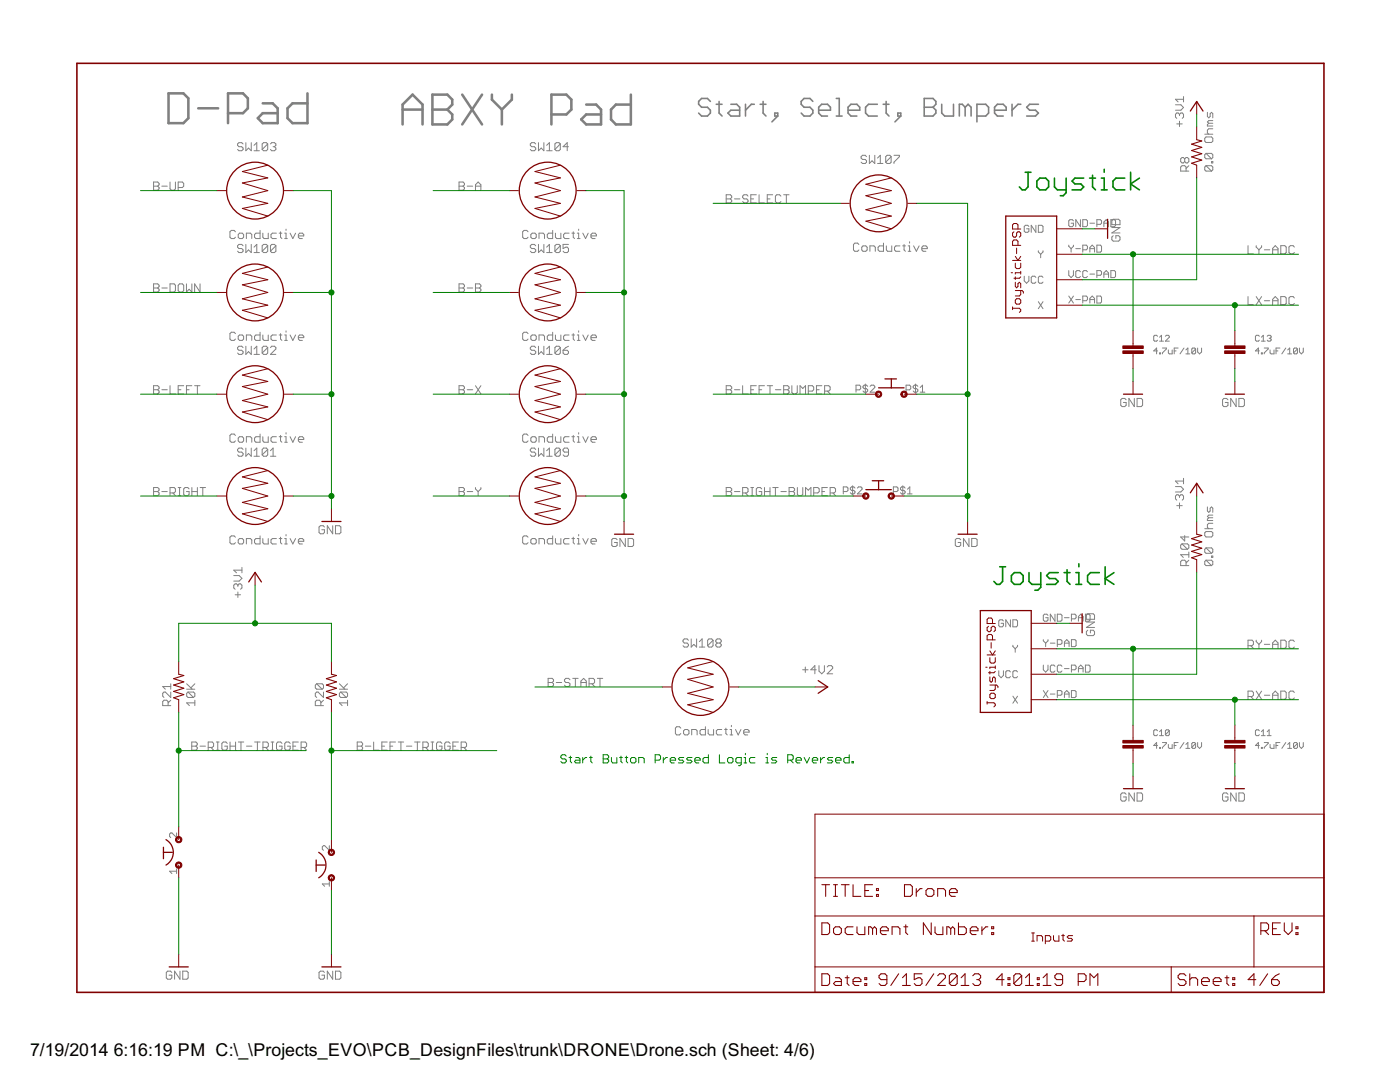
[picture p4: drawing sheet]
<svg xmlns="http://www.w3.org/2000/svg" width="279mm" height="216mm" viewBox="0 0 279 216" stroke-linecap="round" stroke-linejoin="round" font-family="sans-serif">
<defs><g id="words">
<g font-size="4">
<text x="6" y="210.7">7/19/2014</text>
<text x="22.7" y="210.7">6:16:19 PM C:\_\Projects_EVO\PCB_DesignFiles\trunk\DRONE\Drone.sch (Sheet: 4/6)</text>
</g>
</g></defs>
<g fill="none" stroke="#808080" stroke-width=".2">
<path d="M236.2 19.3v1M236.2 19.8h-1.6l.5 .5M30.6 36.3h.9l.2 .3v.3l-.2 .2 .2 .3v.3l-.2 .3h-.9zM30.6 37.1h.9M32.3 37.1h1.1M33.9 36.3v1.4l.3 .3h.6l.2-.3v-1.4M35.6 37.4h.8l.3-.3v-.5l-.3-.3h-.8v1.7M48.5 28.7l-.3-.2h-.5l-.3 .2v.3l.3 .3h.5l.3 .2v.3l-.3 .3h-.5l-.3-.3M49.1 28.5v1.6l.5-.6 .5 .6v-1.6M50.7 30.1h1.1M50.7 29l.5-.5v1.6M53.4 28.7l-.3-.2h-.5l-.3 .2v1.1"/>
<path d="M53.4 28.7v1.1l-.3 .3h-.5l-.3-.3M53.4 28.7l-1.1 1.1M54 28.7l.2-.2h.6l.3 .2v.3l-.3 .3M54.5 29.3h.3M54.8 29.3l.3 .2v.3l-.3 .3h-.6l-.2-.3M91.6 36.3h.8l.3 .3v.3l-.3 .2 .3 .3v.3l-.3 .3h-.8zM91.6 37.1h.8M93.2 37.1h1.1M94.9 38v-1.1l.5-.6 .6 .6v1.1M94.9 37.1h1.1M106.9 28.7l-.3-.2h-.5l-.3 .2v.3l.3 .3h.5l.3 .2v.3l-.3 .3h-.5l-.3-.3M107.5 28.5v1.6l.5-.6 .5 .6v-1.6"/>
<path d="M109.1 30.1h1.1M109.1 29l.5-.5v1.6M111.8 28.7l-.3-.2h-.5l-.3 .2v1.1M111.8 28.7v1.1l-.3 .3h-.5l-.3-.3M111.8 28.7l-1.1 1.1M113.5 29.3h-1.1l.8-.8v1.6M144.9 38.9h.9l.2 .2v.3l-.2 .3 .2 .3v.2l-.2 .3h-.9zM144.9 39.7h.9M146.6 39.7h1.1M149.3 39.1l-.3-.2h-.5l-.3 .2v.3l.3 .3h.5l.3 .3v.2l-.3 .3h-.5l-.3-.3M149.8 39.7h.6M150.9 38.9h-1.1v1.6h1.1"/>
<path d="M151.5 38.9v1.6h1.1M153.1 39.7h.6M154.2 38.9h-1.1v1.6h1.1M155.9 39.1l-.3-.2h-.6l-.3 .2v1.1l.3 .3h.6l.3-.3M156.4 38.9h1.1M156.9 38.9v1.6M172.9 31.3l-.2-.3h-.6l-.2 .3v.2l.2 .3h.6l.2 .3v.3l-.2 .2h-.6l-.2-.2M173.5 31v1.6l.5-.5 .6 .5v-1.6M175.1 32.6h1.1M175.1 31.5l.6-.5v1.6M177.8 31.3l-.2-.3h-.6l-.2 .3v1.1M177.8 31.3v1.1l-.2 .2h-.6l-.2-.2"/>
<path d="M177.8 31.3l-1 1.1M178.4 31h1.1v.3l-1.1 1.1v.2M234.6 20.9h1.1l.5 .5-.5 .6h-1.1M234.8 24.7h1.1M235.4 22.8v.3M235.4 24.2v1.1M235.4 22.8l-.3-.3h-.3l-.2 .3v.5l.2 .3M235.4 22.8l.3-.3h.2l.3 .3v.5l-.3 .3M236.4 31.7l-.2-.3h-.3l-.3 .3v.5l.3 .3h.3l.2-.3M236.4 31.7l.3-.3h.3l.3 .3v.5l-.3 .3h-.3l-.3-.3M236.4 31.7v.5M236.7 34.1v-.8l-.3-.2h-.5l-.3 .2v.8h1.7"/>
<path d="M237.3 33.1l-.6 .5M240.4 26.8h1.6M240.7 27.3h1.1l.2 .3v.6l-.2 .2h-1.1l-.3-.2v-.6zM240.7 30.6l-.3 .3v.5l.3 .3h1.1M240.7 33.1l-.3 .2v.6l.3 .2h1.1M240.7 30.6h1.1l.2 .3v.5l-.2 .3M240.7 33.1h1.1l.2 .2v.6l-.2 .2M240.7 33.1l1.1 1M240.7 30.6l1.1 1.1M241 22.4v.8l.2 .3 .3-.3v-.5l.3-.3 .2 .3v.8M241.2 24.6l-.2 .3v.2h1M241.2 24.6h.8"/>
<path d="M241.8 32.2h.2v.3h-.2zM242 25.7h-.8l-.2 .3v.5l.2 .3M242 24.1h-.8l-.2 .2 .2 .3M30.6 56.6h.9l.2 .3v.3l-.2 .3 .2 .2v.3l-.2 .3h-.9zM30.6 57.5h.9M32.3 57.5h1.1M33.9 56.6h.9l.2 .3v1.1l-.2 .3h-.9zM35.8 56.6h.6l.3 .3v1.1l-.3 .3h-.6l-.2-.3v-1.1zM37.2 56.6v1.7l.5-.6 .6 .6v-1.7M39.9 56.6v1.7l-1.1-1.7v1.7M47 46.2l-.3-.2h-.5l-.3 .2v1.1l.3 .3h.5l.3-.3M47.8 46.5h.5l.3 .3v.5l-.3 .3h-.5l-.3-.3v-.5z"/>
<path d="M48.5 49l-.3-.2h-.5l-.3 .2v.3l.3 .3h.5l.3 .3v.2l-.3 .3h-.5l-.3-.3M49.1 48.8v1.6l.5-.5 .5 .5v-1.6M49.2 47.6v-1.1h.8l.2 .3v.8M50.7 49.3l.5-.5v1.6M50.7 50.4h1.1M51.9 46v1.6h-.8l-.3-.3v-.5l.3-.3h.8M52.5 46.5v.8l.2 .3h.8v-1.1M53.4 49l-.3-.2h-.5l-.3 .2v1.1M53.4 49v1.1l-.3 .3h-.5l-.3-.3M53.4 49l-1.1 1.1M55.1 49v1.1l-.3 .3h-.6l-.2-.3M55.1 49l-.3-.2h-.6l-.2 .2v1.1"/>
<path d="M55.1 49l-1.1 1.1M55.2 46.5h-.8l-.3 .3v.5l.3 .3h.8M55.7 46.5h.6M56 46.2v1.1l.3 .3M56.8 47.6h.5M56.8 46.5h.3v1.1M57.1 45.7v.3M57.9 46.5l.5 1.1 .6-1.1M59.5 47.1h1.1v-.3l-.3-.3h-.5l-.3 .3v.5l.3 .3h.5M91.6 56.6h.8l.3 .3v.3l-.3 .3 .3 .2v.3l-.3 .3h-.8zM91.6 57.5h.8M93.2 57.5h1.1"/>
<path d="M94.9 56.6h.8l.3 .3v.3l-.3 .3 .3 .2v.3l-.3 .3h-.8zM94.9 57.5h.8M105.4 46.2l-.3-.2h-.5l-.3 .2v1.1l.3 .3h.5l.3-.3M105.9 46.8l.3-.3h.6l.2 .3v.5l-.2 .3h-.6l-.3-.3zM106.9 49l-.3-.2h-.5l-.3 .2v.3l.3 .3h.5l.3 .3v.2l-.3 .3h-.5l-.3-.3M107.5 48.8v1.6l.5-.5 .5 .5v-1.6M107.6 47.6v-1.1h.8l.3 .3v.8M109.1 50.4h1.1M109.1 49.3l.5-.5v1.6M110.3 46v1.6h-.8l-.3-.3v-.5l.3-.3h.8M110.8 46.5v.8l.3 .3h.8v-1.1M111.8 49l-.3-.2h-.5l-.3 .2v1.1"/>
<path d="M111.8 49v1.1l-.3 .3h-.5l-.3-.3M111.8 49l-1.1 1.1M113.5 48.8h-1.1v.8l.5-.3h.3l.3 .3v.5l-.3 .3h-.6l-.2-.3M113.6 46.5h-.8l-.3 .3v.5l.3 .3h.8M114.1 46.5h.6M114.4 46.2v1.1l.3 .3M115.2 47.6h.6M115.2 46.5h.3v1.1M115.5 45.7v.3M116.3 46.5l.6 1.1 .5-1.1M117.9 47.1h1.1v-.3l-.2-.3h-.6l-.3 .3v.5l.3 .3h.6M171.4 48.8l-.2-.3h-.6l-.3 .3v1.1l.3 .2h.6l.2-.2"/>
<path d="M172.2 49.1h.6l.3 .2v.6l-.3 .2h-.6l-.2-.2v-.6zM173.6 50.1v-1h.8l.3 .2v.8M176.3 48.5v1.6h-.8l-.3-.2v-.6l.3-.2h.8M176.9 49.1v.8l.2 .2h.9v-1M179.6 49.1h-.8l-.3 .2v.6l.3 .2h.8M180.1 49.1h.6M180.4 48.8v1.1l.3 .2M181.3 50.1h.5M181.3 49.1h.2v1M181.5 48.2v.3M182.3 49.1l.6 1 .5-1M184 49.6h1.1v-.3l-.3-.2h-.6l-.2 .2v.6l.2 .2h.6"/>
<path d="M204.4 55.1v.9l.5 .5 .4-.5v-.9M205.3 45.2l-.2-.2h-.5l-.2 .2v.9l.2 .3h.5l.2-.3v-.4h-.4M206.7 55.4l-.2-.3h-.5l-.2 .3v.9l.2 .2h.5l.2-.2M206.7 45v1.4l-.9-1.4v1.4M207.2 45h.7l.3 .2v.9l-.3 .3h-.7zM207.2 50v.3l.5 .4M207.7 50.7v.7M208.2 55.4l-.3-.3h-.4l-.3 .3v.9l.3 .2h.4l.3-.2M208.2 50v.3l-.5 .4M213.3 59.1l.9 1.4M213.3 48.9v.2l.5 .5M213.3 54v.9l.5 .5 .4-.5v-.9"/>
<path d="M213.8 49.6v.7M214.2 59.1l-.9 1.4M214.2 44.1l-.2-.3h-.5l-.2 .3v.9l.2 .2h.5l.2-.2v-.5h-.4M214.2 48.9v.2l-.4 .5M214.7 49.6h.9M214.7 59.8h.9M215.6 54.2l-.2-.2h-.5l-.2 .2v1l.2 .2h.5l.2-.2M215.6 43.8v1.4l-.9-1.4v1.4M216.1 43.8h.7l.2 .3v.9l-.2 .2h-.7zM216.1 49.8h.7l.2-.2v-.5l-.2-.2h-.7v1.4M217 54.2l-.2-.2h-.5l-.2 .2v1l.2 .2h.5l.2-.2M217.5 49.6h.9"/>
<path d="M217.5 50.3v-.9l.5-.5 .4 .5v.9M217.5 59.8h.9M217.5 54.7h.9M217.5 44.5h.9M218.9 59.1h.7l.2 .2v.9l-.2 .3h-.7zM218.9 44.8h.7l.2-.3v-.4l-.2-.3h-.7v1.4M218.9 48.9h.7l.2 .2v1l-.2 .2h-.7zM218.9 54.9h.7l.2-.2v-.5l-.2-.2h-.7v1.4M220.3 54.7h.9M220.3 45.2v-.9l.5-.5 .4 .5v.9M220.3 55.4v-.9l.5-.5 .4 .5v.9M220.3 44.5h.9"/>
<path d="M221.7 54h.7l.2 .2v1l-.2 .2h-.7zM221.7 43.8h.7l.2 .3v.9l-.2 .2h-.7zM221.9 45.4h1.6l-1.6 1.1h1.6M222.2 47l-.3 .3v.5l.3 .3h1l.3-.3v-.5l-.3-.3h-.5v.6M222.2 43.8h1l.3 .2v.8h-1.6v-.8zM249.1 49v1.7h1M249.1 59.2v1.6h1M250.7 49v.3l.5 .5M250.7 59.2l1.1 1.6M251.2 49.8v.9M251.8 49v.3l-.6 .5M251.8 59.2l-1.1 1.6"/>
<path d="M252.3 49.8h1.1M254 49.8h1.1M254 50.7v-1.1l.5-.6 .6 .6v1.1M255.6 49h.8l.3 .3v1.1l-.3 .3h-.8zM255.6 59.2h.8l.3 .3v1l-.3 .3h-.8zM258.3 49.3l-.2-.3h-.6l-.3 .3v1.1l.3 .3h.6l.2-.3M258.3 59.5l-.2-.3h-.6l-.3 .3v1l.3 .3h.6l.2-.3M30.6 77.8h.9M30.6 77h.9l.2 .2v.3l-.2 .3 .2 .2v.3l-.2 .3h-.9zM32.3 77.8h1.1M33.9 77v1.6h1.1M35.6 77.8h.5"/>
<path d="M36.7 77h-1.1v1.6h1.1M37.2 77.8h.5M38.3 77h-1.1v1.6M38.8 77h1.1M39.4 77v1.6M47 66.6l-.3-.3h-.5l-.3 .3v1l.3 .3h.5l.3-.3M47.5 67.1l.3-.3h.5l.3 .3v.5l-.3 .3h-.5l-.3-.3zM48.5 69.4l-.3-.3h-.5l-.3 .3v.2l.3 .3h.5l.3 .3v.2l-.3 .3h-.5l-.3-.3M49.1 69.1v1.6l.5-.5 .5 .5v-1.6M49.2 67.9v-1.1h.8l.2 .3v.8M50.7 69.6l.5-.5v1.6M50.7 70.7h1.1"/>
<path d="M51.9 66.3v1.6h-.8l-.3-.3v-.5l.3-.3h.8M52.5 66.8v.8l.2 .3h.8v-1.1M53.4 69.4l-.3-.3h-.5l-.3 .3v1M53.4 69.4v1l-.3 .3h-.5l-.3-.3M53.4 69.4l-1.1 1M54 69.4l.2-.3h.6l.3 .3v.2l-1.1 1.1h1.1M55.2 66.8h-.8l-.3 .3v.5l.3 .3h.8M55.7 66.8h.6M56 66.6v1l.3 .3M56.8 66.8h.3v1.1M56.8 67.9h.5M57.1 66v.3"/>
<path d="M57.9 66.8l.5 1.1 .6-1.1M59.5 67.4h1.1v-.3l-.3-.3h-.5l-.3 .3v.5l.3 .3h.5M91.6 77.8h.8M91.6 77h.8l.3 .2v.3l-.3 .3 .3 .2v.3l-.3 .3h-.8zM93.2 77.8h1.1M94.9 77l1.1 1.6M96 77l-1.1 1.6M105.4 66.6l-.3-.3h-.5l-.3 .3v1l.3 .3h.5l.3-.3M105.9 67.1l.3-.3h.6l.2 .3v.5l-.2 .3h-.6l-.3-.3zM106.9 69.4l-.3-.3h-.5l-.3 .3v.2l.3 .3h.5l.3 .3v.2l-.3 .3h-.5l-.3-.3M107.5 69.1v1.6l.5-.5 .5 .5v-1.6M107.6 67.9v-1.1h.8l.3 .3v.8"/>
<path d="M109.1 70.7h1.1M109.1 69.6l.5-.5v1.6M110.3 66.3v1.6h-.8l-.3-.3v-.5l.3-.3h.8M110.8 66.8v.8l.3 .3h.8v-1.1M111.8 69.4l-.3-.3h-.5l-.3 .3v1M111.8 69.4v1l-.3 .3h-.5l-.3-.3M111.8 69.4l-1.1 1M112.4 69.9h.8l.3 .3v.2l-.3 .3h-.6l-.2-.3zM113.5 69.1l-1.1 .8M113.6 66.8h-.8l-.3 .3v.5l.3 .3h.8M114.1 66.8h.6M114.4 66.6v1l.3 .3"/>
<path d="M115.2 67.9h.6M115.2 66.8h.3v1.1M115.5 66v.3M116.3 66.8l.6 1.1 .5-1.1M117.9 67.4h1.1v-.3l-.2-.3h-.6l-.3 .3v.5l.3 .3h.6M144.9 77h.9l.2 .2v.3l-.2 .3 .2 .2v.3l-.2 .3h-.9zM144.9 77.8h.9M146.6 77.8h1.1M148.2 77v1.6h1.1M149.8 77.8h.6M150.9 77h-1.1v1.6h1.1M151.5 77.8h.5"/>
<path d="M152.6 77h-1.1v1.6M153.1 77h1.1M153.7 77v1.6M154.7 77.8h1.2M156.4 77.8h.8M156.4 77h.8l.3 .2v.3l-.3 .3 .3 .2v.3l-.3 .3h-.8zM158 77v1.3l.3 .3h.6l.2-.3v-1.3M159.7 78.6v-1.6l.5 .5 .6-.5v1.6M161.3 78h.8l.3-.2v-.6l-.3-.2h-.8v1.6M162.9 77.8h.6M164 77h-1.1v1.6h1.1M164.6 78h.8l.3-.2v-.6l-.3-.2h-.8v1.6"/>
<path d="M165.1 78l.6 .6M170.8 77.8h.7l.3-.2v-.5l-.3-.2h-.7v1.4M172.7 76.6v1.9M173.2 77.1l-.3-.2h-.4l-.3 .2v.2l.3 .3h.4l.3 .2v.2l-.3 .3h-.4l-.3-.3M173.7 77.1l.2-.2h.4l.3 .2v.2l-.9 1h.9M180.8 77.8h.7l.3-.2v-.5l-.3-.2h-.7v1.4M182.7 76.6v1.9M183.2 77.1l-.3-.2h-.4l-.3 .2v.2l.3 .3h.4l.3 .2v.2l-.3 .3h-.4l-.3-.3M183.6 78.3h1M183.6 77.3l.5-.4v1.4M207.2 60.2l1 1.4M208.2 60.2l-1 1.4"/>
<path d="M216.1 60h.7l.2-.2v-.5l-.2-.2h-.7v1.4M217.5 60.5v-1l.5-.4 .4 .4v1M224.7 79.8l-.2-.3h-.6l-.2 .3v1.1l.2 .2h.6l.2-.2v-.6h-.5M226.4 79.5v1.6l-1.1-1.6v1.6M226.9 79.5h.9l.2 .3v1.1l-.2 .2h-.9zM231 70h-.7l.5-.6v1.2M231 67.1l-.2-.2h-.4l-.1 .2v.8l.1 .2h.4l.2-.2M231.4 70.4h.2v.2h-.2zM231.4 67.3l.4-.4v1.2M231.4 68.1h.8M232 69.4h.8v.2l-.8 .8v.2M232.6 67.1l.2-.2h.4l.2 .2v.2l-.8 .8h.8"/>
<path d="M233.2 69.8v.6l.2 .2h.5v-.8M234.3 70h.4M235.1 69.4h-.8v1.2M236.3 69.4l-.8 1.2M236.7 69.8l.4-.4v1.2M236.7 70.6h.7M238.6 69.6l-.2-.2h-.4l-.2 .2v.8M238.6 69.6v.8l-.2 .2h-.4l-.2-.2M238.6 69.6l-.8 .8M239 69.4v.8l.4 .4 .4-.4v-.8M245.1 79.8l-.3-.3h-.6l-.2 .3v1.1l.2 .2h.6l.3-.2v-.6h-.6M246.7 79.5v1.6l-1.1-1.6v1.6"/>
<path d="M247.2 79.5h.9l.2 .3v1.1l-.2 .2h-.9zM251.3 70h-.8l.6-.6v1.2M251.3 67.1l-.2-.2h-.3l-.3 .2v.8l.3 .2h.3l.2-.2M251.7 70.4h.2v.2h-.2zM251.7 67.3l.4-.4v1.2M251.7 68.1h.8M252.3 69.4h.8v.2l-.8 .8v.2M252.3 60h1.1M252.9 67.1l.2-.2h.4l.2 .2-.2 .4M253.3 67.5h.2M253.5 69.8v.6l.2 .2h.6v-.8M253.5 67.5l.2 .2-.2 .4h-.4l-.2-.2"/>
<path d="M254 60h1.1M254 60.8v-1.1l.5-.5 .6 .5v1.1M254.7 70h.3M255.4 69.4h-.7v1.2M256.6 69.4l-.8 1.2M257 69.8l.4-.4v1.2M257 70.6h.8M258.9 69.6l-.2-.2h-.3l-.3 .2v.8M258.9 69.6v.8l-.2 .2h-.3l-.3-.2M258.9 69.6l-.8 .8M259.3 69.4v.8l.4 .4 .4-.4v-.8M30.6 98.1h.9"/>
<path d="M30.6 97.3h.9l.2 .3v.2l-.2 .3 .2 .3v.2l-.2 .3h-.9zM32.3 98.1h1.1M33.9 98.4h.9l.2-.3v-.5l-.2-.3h-.9v1.6M34.5 98.4l.5 .5M35.6 97.3h.5M35.6 98.9h.5M35.8 97.3v1.6M37.7 97.6l-.2-.3h-.6l-.2 .3v1l.2 .3h.6l.2-.3v-.5h-.5M38.3 98.1h1.1M38.3 97.3v1.6M39.4 97.3v1.6M39.9 97.3h1.1"/>
<path d="M40.5 97.3v1.6M47 86.9l-.3-.3h-.5l-.3 .3v1.1l.3 .2h.5l.3-.2M47.8 87.1h.5l.3 .3v.6l-.3 .2h-.5l-.3-.2v-.6zM48.5 89.7l-.3-.3h-.5l-.3 .3v.2l.3 .3h.5l.3 .3v.3l-.3 .2h-.5l-.3-.2M49.1 89.4v1.6l.5-.5 .5 .5v-1.6M49.2 88.2v-1.1h.8l.2 .3v.8M50.7 89.9l.5-.5v1.6M50.7 91h1.1M51.9 86.6v1.6h-.8l-.3-.2v-.6l.3-.3h.8M52.5 87.1v.9l.2 .2h.8v-1.1M53.4 89.7l-.3-.3h-.5l-.3 .3v1.1M53.4 89.7v1.1l-.3 .2h-.5l-.3-.2"/>
<path d="M53.4 89.7l-1.1 1.1M54 91h1.1M54 89.9l.5-.5v1.6M55.2 87.1h-.8l-.3 .3v.6l.3 .2h.8M55.7 87.1h.6M56 86.9v1.1l.3 .2M56.8 87.1h.3v1.1M56.8 88.2h.5M57.1 86.3v.3M57.9 87.1l.5 1.1 .6-1.1M59.5 87.7h1.1v-.3l-.3-.3h-.5l-.3 .3v.6l.3 .2h.5M91.6 98.1h.8"/>
<path d="M91.6 97.3h.8l.3 .3v.2l-.3 .3 .3 .3v.2l-.3 .3h-.8zM93.2 98.1h1.1M94.9 97.3v.3l.5 .5M95.4 98.1v.8M96 97.3v.3l-.6 .5M105.4 86.9l-.3-.3h-.5l-.3 .3v1.1l.3 .2h.5l.3-.2M105.9 87.4l.3-.3h.6l.2 .3v.6l-.2 .2h-.6l-.3-.2zM106.9 89.7l-.3-.3h-.5l-.3 .3v.2l.3 .3h.5l.3 .3v.3l-.3 .2h-.5l-.3-.2M107.5 89.4v1.6l.5-.5 .5 .5v-1.6M107.6 88.2v-1.1h.8l.3 .3v.8M109.1 91h1.1M109.1 89.9l.5-.5v1.6"/>
<path d="M110.3 86.6v1.6h-.8l-.3-.2v-.6l.3-.3h.8M110.8 87.1v.9l.3 .2h.8v-1.1M111.8 89.7l-.3-.3h-.5l-.3 .3v1.1M111.8 89.7v1.1l-.3 .2h-.5l-.3-.2M111.8 89.7l-1.1 1.1M113.5 90.2h-.9l-.2-.3v-.2l.2-.3h.6l.3 .3v1.1l-.3 .2h-.6l-.2-.2M113.6 87.1h-.8l-.3 .3v.6l.3 .2h.8M114.1 87.1h.6M114.4 86.9v1.1l.3 .2M115.2 88.2h.6M115.2 87.1h.3v1.1M115.5 86.3v.3"/>
<path d="M116.3 87.1l.6 1.1 .5-1.1M117.9 87.7h1.1v-.3l-.2-.3h-.6l-.3 .3v.6l.3 .2h.6M144.9 98.1h.9M144.9 97.3h.9l.2 .3v.2l-.2 .3 .2 .3v.2l-.2 .3h-.9zM146.6 98.1h1.1M148.2 98.4h.8l.3-.3v-.5l-.3-.3h-.8v1.6M148.8 98.4l.5 .5M149.8 97.3h.6M149.8 98.9h.6M150.1 97.3v1.6M152 97.6l-.3-.3h-.5l-.3 .3v1l.3 .3h.5l.3-.3v-.5h-.5M152.6 98.1h1.1"/>
<path d="M152.6 97.3v1.6M153.7 97.3v1.6M154.2 97.3h1.1M154.7 97.3v1.6M155.9 98.1h1M157.5 98.1h.8M157.5 97.3h.8l.3 .3v.2l-.3 .3 .3 .3v.2l-.3 .3h-.8zM159.1 97.3v1.3l.3 .3h.5l.3-.3v-1.3M160.8 98.9v-1.6l.5 .5 .5-.5v1.6M162.4 98.4h.8l.3-.3v-.5l-.3-.3h-.8v1.6M164 98.1h.6M165.1 97.3h-1.1v1.6h1.1"/>
<path d="M165.7 98.4h.8l.3-.3v-.5l-.3-.3h-.8v1.6M166.2 98.4l.6 .5M168.3 98.1h.7l.2-.2v-.5l-.2-.2h-.7v1.4M170.2 96.9v1.9M170.6 97.4l-.2-.2h-.5l-.2 .2v.2l.2 .3h.5l.2 .2v.2l-.2 .3h-.5l-.2-.3M171.1 97.4l.2-.2h.5l.2 .2v.2l-.9 1h.9M178.3 98.1h.7l.2-.2v-.5l-.2-.2h-.7v1.4M180.2 96.9v1.9M180.6 97.4l-.2-.2h-.5l-.2 .2v.2l.2 .3h.5l.2 .2v.2l-.2 .3h-.5l-.2-.3M181.1 98.6h.9M181.1 97.6l.5-.4v1.4M234.6 97.1h1.1l.5 .5-.5 .6h-1.1"/>
<path d="M235.4 99v.3M235.4 99l-.3-.3h-.3l-.2 .3v.5l.2 .3M235.4 99l.3-.3h.2l.3 .3v.5l-.3 .3M236.2 95.4v1.1M236.2 96h-1.6l.5 .5M46.7 114.9h1l.6 .5-.6 .6h-1M46.9 118.7h1.1M47 107.2l-.3-.3h-.5l-.3 .3v1.1l.3 .2h.5l.3-.2M47.5 116.8v.2M47.5 118.1v1.1M47.5 116.8l-.3-.3h-.3l-.2 .3v.5l.2 .3M47.5 116.8l.2-.3h.3l.3 .3v.5l-.3 .3"/>
<path d="M47.8 107.5h.5l.3 .2v.6l-.3 .2h-.5l-.3-.2v-.6zM48.3 113.2v1.1M48.3 113.8h-1.6l.5 .5M49.2 108.5v-1h.8l.2 .2v.8M51.9 106.9v1.6h-.8l-.3-.2v-.6l.3-.2h.8M52.5 107.5v.8l.2 .2h.8v-1M55.2 107.5h-.8l-.3 .2v.6l.3 .2h.8M55.7 107.5h.6M56 107.2v1.1l.3 .2M56.8 107.5h.3v1M56.8 108.5h.5M57.1 106.7v.2"/>
<path d="M57.9 107.5l.5 1 .6-1M59.5 108h1.1v-.3l-.3-.2h-.5l-.3 .2v.6l.3 .2h.5M64.7 105.2l-.2-.3h-.6l-.2 .3v1.1l.2 .2h.6l.2-.2v-.6h-.5M66.4 104.9v1.6l-1.1-1.6v1.6M67 104.9h.8l.2 .3v1.1l-.2 .2h-.8zM105.4 107.2l-.3-.3h-.5l-.3 .3v1.1l.3 .2h.5l.3-.2M105.9 107.7l.3-.2h.6l.2 .2v.6l-.2 .2h-.6l-.3-.2zM107.6 108.5v-1h.8l.3 .2v.8M110.3 106.9v1.6h-.8l-.3-.2v-.6l.3-.2h.8M110.8 107.5v.8l.3 .2h.8v-1M113.6 107.5h-.8l-.3 .2v.6l.3 .2h.8M114.1 107.5h.6"/>
<path d="M114.4 107.2v1.1l.3 .2M115.2 108.5h.6M115.2 107.5h.3v1M115.5 106.7v.2M116.3 107.5l.6 1 .5-1M117.9 108h1.1v-.3l-.2-.2h-.6l-.3 .2v.6l.3 .2h.6M123.2 107.7l-.3-.3h-.6l-.2 .3v1.1l.2 .3h.6l.3-.3v-.6h-.6M124.8 107.4v1.7l-1.1-1.7v1.7M125.3 107.4h.9l.2 .3v1.1l-.2 .3h-.9zM191.7 107.7l-.2-.3h-.6l-.3 .3v1.1l.3 .3h.6l.2-.3v-.6h-.5M193.4 107.4v1.7l-1.1-1.7v1.7M193.9 107.4h.8l.3 .3v1.1l-.3 .3h-.8z"/>
<path d="M234.8 100.9h1.1M235.4 100.4v1.1M235.9 108.5l-.3 .3v.5l.3 .3h1.1M235.9 108.5h1.1l.3 .3v.5l-.3 .3M235.9 108.5l1.1 1.1M236.4 106.9v1l-.8-.8h1.7M236.7 112.9v-.8l-.3-.3h-.5l-.3 .3v.8h1.7M237.3 111.8l-.6 .5M237.3 110.7h-1.7l.6 .5M237.3 110.2v1M240.4 105.5h1.6M240.7 111.8l-.3 .3v.5l.3 .3h1.1"/>
<path d="M240.7 106.1h1.1l.2 .2v.6l-.2 .2h-1.1l-.3-.2v-.6zM240.7 109.3l-.3 .3v.6l.3 .2h1.1M240.7 111.8h1.1l.2 .3v.5l-.2 .3M240.7 109.3h1.1l.2 .3v.6l-.2 .2M240.7 111.8l1.1 1.1M240.7 109.3l1.1 1.1M241 101.2v.8l.2 .2 .3-.2v-.6l.3-.2 .2 .2v.8M241.2 103.3l-.2 .3v.3h1M241.2 103.3h.8M241.8 111h.2v.2h-.2zM242 104.4h-.8l-.2 .3v.5l.2 .3M242 102.8h-.8l-.2 .3 .2 .2"/>
<path d="M34.1 138.1v1.1l-1.1-1.1h-.3l-.2 .2v.6l.2 .3M34.1 139.7l-.6 .6M34.1 136.4v1.1M34.1 137h-1.6l.5 .5M37.3 137.5h1.6M37.3 136.4l1.1 1.1M37.5 138.1l-.2 .2v.6l.2 .3h1.1M37.5 138.1h1.1l.3 .2v.6l-.3 .3M37.5 138.1l1.1 1.1M38.9 139.7v1.1M38.9 136.4l-.8 .9M63.2 136.4l-.3 .3v.6l.3 .2h1.1"/>
<path d="M63.2 136.4h1.1l.3 .3v.6l-.3 .2M63.2 136.4l1.1 1.1M64.6 138.1v1.1l-1.1-1.1h-.3l-.3 .2v.6l.3 .3M64.6 139.7l-.6 .6M67.7 137.5h1.7M67.7 136.4l1.1 1.1M68 138.1h1.1l.3 .2v.6l-.3 .3M68 138.1l-.3 .2v.6l.3 .3h1.1M68 138.1l1.1 1.1M69.4 139.7v1.1M69.4 136.4l-.8 .9M109.4 135.4h.8l.3 .2v.3l-.3 .3 .3 .2v.3l-.3 .3h-.8z"/>
<path d="M109.4 136.2h.8M111 136.2h1.1M113.7 135.6l-.2-.2h-.6l-.3 .2v.3l.3 .3h.6l.2 .2v.3l-.2 .3h-.6l-.3-.3M114.3 135.4h1.1M114.8 135.4v1.6M115.9 136.2h1.1M115.9 137v-1.1l.6-.5 .5 .5v1.1M117.6 136.4h.8l.3-.2v-.6l-.3-.2h-.8v1.6M118.1 136.4l.6 .6M119.2 135.4h1.1M119.7 135.4v1.6M137.4 127.8l-.3-.3h-.5l-.3 .3v.2l.3 .3h.5l.3 .3v.2l-.3 .3h-.5l-.3-.3"/>
<path d="M137.9 127.5v1.6l.6-.5 .5 .5v-1.6M139.6 128l.5-.5v1.6M139.6 129.1h1.1M142.3 127.8l-.3-.3h-.5l-.3 .3v1M142.3 127.8v1l-.3 .3h-.5l-.3-.3M142.3 127.8l-1.1 1M143.1 128.3h.6M143.1 128.3l-.2-.3v-.2l.2-.3h.6l.2 .3v.2l-.2 .3M143.1 128.3l-.2 .3v.2l.2 .3h.6l.2-.3v-.2l-.2-.3M160.2 133.6h1.1M160.7 133.1v1.1M162.9 133.6h-1.1l.8-.8v1.7"/>
<path d="M163.4 132.8v1.1l.6 .6 .5-.6v-1.1M165.1 133.1l.3-.3h.5l.3 .3v.3l-1.1 1.1h1.1M199.3 133.8v1l.5 .4 .5-.4v-1M200.3 123.9l-.3-.2h-.4l-.3 .2v.9l.3 .3h.4l.3-.3v-.4h-.5M201.7 134.1l-.3-.3h-.4l-.3 .3v.9l.3 .2h.4l.3-.2M201.7 123.7v1.4l-1-1.4v1.4M202.1 138.9l1 1.4M202.1 123.7h.7l.3 .2v.9l-.3 .3h-.7zM202.1 128.8v.2l.5 .5M202.6 129.5v.7M203.1 138.9l-1 1.4M203.1 134.1l-.3-.3h-.4l-.3 .3v.9l.3 .2h.4l.3-.2"/>
<path d="M203.1 128.8v.2l-.5 .5M208.2 137.8l.9 1.4M208.2 127.6v.3l.5 .4M208.2 132.7v.9l.5 .5 .4-.5v-.9M208.7 128.3v.7M209.1 137.8l-.9 1.4M209.1 122.8l-.2-.2h-.5l-.2 .2v.9l.2 .3h.5l.2-.3v-.4h-.4M209.1 127.6v.3l-.4 .4M209.6 138.5h.9M209.6 128.3h.9M210.5 132.9l-.2-.2h-.5l-.2 .2v1l.2 .2h.5l.2-.2M210.5 122.6v1.4l-.9-1.4v1.4"/>
<path d="M211 122.6h.7l.2 .2v.9l-.2 .3h-.7zM211 128.6h.7l.2-.3v-.4l-.2-.3h-.7v1.4M211 138.7h.7l.2-.2v-.5l-.2-.2h-.7v1.4M211.9 132.9l-.2-.2h-.5l-.2 .2v1l.2 .2h.5l.2-.2M212.4 138.5h1M212.4 129v-.9l.5-.5 .5 .5v.9M212.4 139.2v-.9l.5-.5 .5 .5v.9M212.4 128.3h1M212.4 133.4h1M212.4 123.3h1M213.8 133.6h.7l.3-.2v-.5l-.3-.2h-.7v1.4M213.8 137.8h.7l.3 .2v1l-.3 .2h-.7z"/>
<path d="M213.8 123.5h.7l.3-.2v-.5l-.3-.2h-.7v1.4M213.8 127.6h.7l.3 .3v.9l-.3 .2h-.7zM215.2 133.4h1M215.2 124v-1l.5-.4 .5 .4v1M215.2 134.1v-.9l.5-.5 .5 .5v.9M215.2 123.3h1M216.6 122.6h.7l.3 .2v.9l-.3 .3h-.7zM216.6 132.7h.7l.3 .2v1l-.3 .2h-.7zM216.8 124.1h1.6l-1.6 1.1h1.6M217.1 125.8l-.3 .2v.6l.3 .2h1.1l.2-.2v-.6l-.2-.2h-.6v.5M217.1 122.5h1.1l.2 .2v.9h-1.6v-.9zM249.1 128.8h.8l.2-.2v-.6l-.2-.3h-.8v1.7"/>
<path d="M249.1 139h.8l.2-.3v-.5l-.2-.3h-.8v1.6M249.6 128.8l.5 .6M249.6 139l.5 .5M250.7 127.7v.3l.5 .6M250.7 137.9l1.1 1.6M251.2 128.6v.8M251.8 127.7v.3l-.6 .6M251.8 137.9l-1.1 1.6M252.3 138.7h1.1M252.3 128.6h1.1M254 138.7h1.1M254 128.6h1.1"/>
<path d="M254 129.4v-1.1l.5-.6 .6 .6v1.1M254 139.5v-1l.5-.6 .6 .6v1M255.6 127.7h.8l.3 .3v1.1l-.3 .3h-.8zM255.6 137.9h.8l.3 .3v1.1l-.3 .2h-.8zM258.3 128l-.2-.3h-.6l-.3 .3v1.1l.3 .3h.6l.2-.3M258.3 138.2l-.2-.3h-.6l-.3 .3v1.1l.3 .2h.6l.2-.2M33.5 140.8v-.8l-.2-.3h-.6l-.2 .3v.8h1.6M38.3 148.1h.8l.3 .2v.3l-.3 .3 .3 .2v.3l-.3 .3h-.8zM38.3 148.9h.8M38.9 140.3h-1.6l.5 .5M39.9 148.9h1.1M41.6 149.1h.8l.2-.2v-.6l-.2-.2h-.8v1.6"/>
<path d="M42.1 149.1l.5 .6M43.2 148.1h.5M43.2 149.7h.5M43.5 148.1v1.6M45.4 148.3l-.3-.2h-.5l-.3 .2v1.1l.3 .3h.5l.3-.3v-.5h-.6M45.9 148.1v1.6M45.9 148.9h1.1M47 148.1v1.6M47.6 148.1h1M48.1 148.1v1.6M49.2 148.9h1.1M50.8 148.1h1.1"/>
<path d="M51.4 148.1v1.6M52.5 149.1h.8l.3-.2v-.6l-.3-.2h-.8v1.6M53 149.1l.6 .6M54.1 148.1h.6M54.1 149.7h.6M54.4 148.1v1.6M56.3 148.3l-.3-.2h-.5l-.3 .2v1.1l.3 .3h.5l.3-.3v-.5h-.6M57.9 148.3l-.3-.2h-.5l-.3 .2v1.1l.3 .3h.5l.3-.3v-.5h-.5M58.5 148.9h.5M59.5 148.1h-1v1.6h1M60.1 149.1h.8l.3-.2v-.6l-.3-.2h-.8v1.6M60.6 149.1l.6 .6"/>
<path d="M64 140.8v-.8l-.2-.3h-.6l-.3 .3v.8h1.7M69.4 140.3h-1.7l.6 .5M71.3 148.1h.8l.3 .2v.3l-.3 .3 .3 .2v.3l-.3 .3h-.8zM71.3 148.9h.8M72.9 148.9h1.1M74.6 148.1v1.6h1M76.2 148.9h.6M77.3 148.1h-1.1v1.6h1.1M77.8 148.9h.6M78.9 148.1h-1.1v1.6M79.5 148.1h1.1M80 148.1v1.6"/>
<path d="M81.1 148.9h1.1M82.7 148.1h1.1M83.3 148.1v1.6M84.4 149.1h.8l.3-.2v-.6l-.3-.2h-.8v1.6M84.9 149.1l.6 .6M86 148.1h.6M86 149.7h.6M86.3 148.1v1.6M88.2 148.3l-.3-.2h-.5l-.3 .2v1.1l.3 .3h.5l.3-.3v-.5h-.5M89.8 148.3l-.2-.2h-.6l-.2 .2v1.1l.2 .3h.6l.2-.3v-.5h-.5M90.4 148.9h.5M91.5 148.1h-1.1v1.6h1.1"/>
<path d="M92 149.1h.8l.3-.2v-.6l-.3-.2h-.8v1.6M92.6 149.1l.5 .6M135.9 145.3l-.3-.3h-.6l-.2 .3v1.1l.2 .2h.6l.3-.2M136.4 145.8l.3-.2h.5l.3 .2v.6l-.3 .2h-.5l-.3-.2zM138 146.6v-1h.9l.2 .2v.8M140.8 145v1.6h-.8l-.3-.2v-.6l.3-.2h.8M141.3 145.6v.8l.3 .2h.8v-1M144 145.6h-.8l-.2 .2v.6l.2 .2h.8M144.6 145.6h.5M144.9 145.3v1.1l.2 .2M145.7 146.6h.5M145.7 145.6h.3v1"/>
<path d="M146 144.7v.3M146.8 145.6l.5 1 .6-1M148.4 146.1h1.1v-.3l-.3-.2h-.5l-.3 .2v.6l.3 .2h.5M224.7 158.5l-.2-.3h-.6l-.2 .3v1.1l.2 .3h.6l.2-.3v-.6h-.5M226.4 158.2v1.7l-1.1-1.7v1.7M226.9 158.2h.9l.2 .3v1.1l-.2 .3h-.9zM231 148.8h-.7l.5-.6v1.1M231 145.8l-.2-.2h-.4l-.1 .2v.8l.1 .2h.4l.2-.2M231.4 149.1h.2v.2h-.2zM231.4 146.8h.8M231.4 146l.4-.4v1.2M232 148.2h.8v.2l-.8 .7v.2"/>
<path d="M233.2 148.5v.6l.2 .2h.5v-.8M233.4 145.8l-.2-.2h-.4l-.2 .2v.8M233.4 145.8v.8l-.2 .2h-.4l-.2-.2M233.4 145.8l-.8 .8M234.3 148.8h.4M235.1 148.2h-.8v1.1M236.3 148.2l-.8 1.1M236.7 149.3h.7M236.7 148.5l.4-.3v1.1M238.6 148.4v.7l-.2 .2h-.4l-.2-.2M238.6 148.4l-.2-.2h-.4l-.2 .2v.7M238.6 148.4l-.8 .7"/>
<path d="M239 148.2v.7l.4 .4 .4-.4v-.7M245.1 158.5l-.3-.3h-.6l-.2 .3v1.1l.2 .3h.6l.3-.3v-.6h-.6M246.7 158.2v1.7l-1.1-1.7v1.7M247.2 158.2h.9l.2 .3v1.1l-.2 .3h-.9zM251.3 148.8h-.8l.6-.6v1.1M251.3 145.8l-.2-.2h-.3l-.3 .2v.8l.3 .2h.3l.2-.2M251.7 149.1h.2v.2h-.2zM251.7 146.8h.8M251.7 146l.4-.4v1.2M252.3 148.2h.8v.2l-.8 .7v.2M252.9 146.8h.8M252.9 146l.4-.4v1.2"/>
<path d="M253.5 148.5v.6l.2 .2h.6v-.8M254.7 148.8h.3M255.4 148.2h-.7v1.1M256.6 148.2l-.8 1.1M257 149.3h.8M257 148.5l.4-.3v1.1M258.9 148.4v.7l-.2 .2h-.3l-.3-.2M258.9 148.4l-.2-.2h-.3l-.3 .2v.7M258.9 148.4l-.8 .7M259.3 148.2v.7l.4 .4 .4-.4v-.7M35.2 173.8h-1.4l.5 .5M35.2 166.2v.9l-.9-.9h-.2l-.3 .2v.5l.3 .2"/>
<path d="M35.2 173.4v.9M65.7 176.4h-1.4l.5 .4M65.7 168.7v1l-.9-1h-.2l-.3 .3v.4l.3 .3M65.7 175.9v.9M34.3 194l-.3-.2h-.5l-.3 .2v1.1l.3 .3h.5l.3-.3v-.5h-.6M35.9 193.8v1.6l-1.1-1.6v1.6M36.5 193.8h.8l.2 .2v1.1l-.2 .3h-.8zM64.7 194l-.2-.2h-.6l-.2 .2v1.1l.2 .3h.6l.2-.3v-.5h-.5M66.4 193.8v1.6l-1.1-1.6v1.6M67 193.8h.8l.2 .2v1.1l-.2 .3h-.8z"/>
</g>
<g fill="none" stroke="#808080" stroke-width=".51">
<path d="M33.6 18.6h3l1 1v4l-1 1h-3zM61.4 18.6v6h-3l-1-1v-2l1-1h3M86.3 18.9h3l1 1v1l-1 1 1 .9v1l-1 1h-3zM92.2 18.9l4 5.9M96.2 18.9l-4 5.9M98.2 18.9v1l2 2M102.2 18.9v1l-2 2M125.9 18.9v5.9h-3l-1-1v-1.9l1-1h3M39.6 21.6h3.9M45.5 22.6h3l1-1v-2l-1-1h-3v6M52.4 20.6h2l1 1v3h-3l-.9-1 .9-1h3M80.3 24.8v-3.9l2-2 2 2v3.9"/>
<path d="M80.3 21.9h4M86.3 21.9h3M100.2 21.9v2.9M110 22.8h3l1-.9v-2l-1-1h-3v5.9M117 20.9h2l1 1v2.9h-3l-1-1 1-1h3"/>
</g>
<g fill="none" stroke="#808080" stroke-width=".32">
<path d="M166.9 19.6h.6v3.6M184.4 19.6h1.8l.6 .6v.6l-.6 .6 .6 .6v.6l-.6 .6h-1.8zM141.8 20.2l-.6-.6h-1.2l-.6 .6v.6l.6 .6h1.2l.6 .6v.6l-.6 .6h-1.2l-.6-.6M142.9 20.8h1.2M143.5 20.2v2.4l.6 .6M145.9 20.8h1.1l.6 .6v1.8h-1.7l-.6-.6 .6-.6h1.7M148.8 20.8v2.4M150.5 20.8h-.6l-1.1 1.2M151.7 20.8h1.2M152.3 20.2v2.4l.6 .6M154.6 22.6h.6v.6h-.6zM155.2 23.2l-1.1 1.1"/>
<path d="M162.2 20.2l-.6-.6h-1.1l-.6 .6v.6l.6 .6h1.1l.6 .6v.6l-.6 .6h-1.1l-.6-.6M163.4 22h2.3v-.6l-.6-.6h-1.1l-.6 .6v1.2l.6 .6h1.1M166.9 23.2h1.2M169.2 22h2.4v-.6l-.6-.6h-1.2l-.6 .6v1.2l.6 .6h1.2M175.1 20.8h-1.8l-.6 .6v1.2l.6 .6h1.8M176.3 20.8h1.1M176.8 20.2v2.4l.6 .6M179.2 22.6h.6v.6h-.6zM179.8 23.2l-1.2 1.1M184.4 21.4h1.8M187.9 20.8v1.8l.6 .6h1.8v-2.4M192.6 21.4l-.6-.6h-.5v2.4"/>
<path d="M192.6 21.4v1.8M192.6 21.4l.6-.6 .6 .6v1.8M195 23.2h1.7l.6-.6v-1.2l-.6-.6h-1.7v3.5M198.5 22h2.3v-.6l-.6-.6h-1.1l-.6 .6v1.2l.6 .6h1.1M202 20.8v2.4M203.7 20.8h-.5l-1.2 1.2M207.2 20.8h-1.7l-.6 .6 .6 .6h1.2l.5 .6-.5 .6h-1.8"/>
</g>
<g fill="none" stroke="#800000" stroke-width=".2">
<path d="M43.3 38h1.8M53.4 33l-5 1.2 5 1.3-5 1 5 1.5-5 1.3 5 1.3-5 1 5 1.5M56.7 38h1.8M101.7 38h1.8M111.8 33l-5 1.2 5 1.3-5 1 5 1.5-5 1.3 5 1.3-5 1 5 1.5M115.1 38h1.8M177.9 35.5l-5.1 1.3 5.1 1.2-5.1 1.1 5.1 1.5-5.1 1.2 5.1 1.3-5.1 1 5.1 1.6M238.8 20.3v2.5M238.8 25.3v2.6M238.8 33v2.5M43.3 58.4h1.8M53.4 53.3l-5 1.2 5 1.3-5 1 5 1.6-5 1.2 5 1.3-5 1 5 1.5"/>
<path d="M56.7 58.4h1.8M101.7 58.4h1.8M111.8 53.3l-5 1.2 5 1.3-5 1 5 1.6-5 1.2 5 1.3-5 1 5 1.5M115.1 58.4h1.8M167.7 40.6h1.8M181.2 40.6h1.8M201.8 54.4h.3M202.1 52h1.6M202.4 46.2l-.3 .3v.6l.3 .2h.2l.3-.2v-.6l.3-.3h.2l.3 .3v.6l-.3 .2M202.6 52.5v.8l.3 .3h.5l.3-.3v-.8M202.6 56.3v.8l.3 .3 .3-.3v-.5l.2-.3 .3 .3v.8M202.6 55.2v.6"/>
<path d="M202.6 58h1.4l.2 .3v.2M202.6 51.2l.6 .8 .5-.8M202.9 59.6h.5l.3 .3v.5l-.3 .3h-.5l-.3-.3v-.5zM202.9 49.5v1.1M203.2 45.7v-.8l-.3-.3h-.5l-.3 .3v.8h1.6M203.2 49v-.8l-.3-.3h-.5l-.3 .3v.8h1.6M203.7 54.1v.6M203.7 58v.8l-.3 .3h-.8M203.7 54.4h-1.1v.3M203.7 55.2l-.3 .3h-1M210.9 50.7h5.1M210.9 55.8h5.1"/>
<path d="M210.9 45.7h5.1M218.5 45.7h2.5M43.3 78.7h1.8M53.4 73.6l-5 1.2 5 1.3-5 1 5 1.6-5 1.2 5 1.3-5 1 5 1.5M56.7 78.7h1.8M101.7 78.7h1.8M111.8 73.6l-5 1.2 5 1.3-5 1 5 1.6-5 1.2 5 1.3-5 1 5 1.5M115.1 78.7h1.8M172.8 78.7h2.5M180.4 78.7h2.6M202.1 61.5h1.3l.3 .3v.3l-.3 .2M202.1 61.2v.6"/>
<path d="M210.9 60.9h5.1M226.1 66v3M226.1 70.5v3.1M226.1 76.1v2.6M246.4 66v3M246.4 70.5v3.1M246.4 76.1v2.6M43.3 99h1.8M53.4 93.9l-5 1.3 5 1.2-5 1.1 5 1.5-5 1.2 5 1.3-5 1 5 1.6M56.7 99h1.8M101.7 99h1.8M111.8 93.9l-5 1.3 5 1.2-5 1.1 5 1.5-5 1.2 5 1.3-5 1 5 1.6"/>
<path d="M115.1 99h1.8M170.3 99h2.5M177.9 99h2.5M238.8 96.4v2.6M50.9 114.2v2.6M66.1 101.5v2.6M124.5 104.1v2.5M193.1 104.1v2.5M238.8 104.1v2.5M238.8 111.7v2.5M35.7 132v2.5M35.7 139.6v2.6"/>
<path d="M66.1 132v2.5M66.1 139.6v2.6M132.2 137.1h1.7M142.3 132l-5.1 1.3 5.1 1.2-5.1 1.1 5.1 1.5-5.1 1.2 5.1 1.3-5.1 1 5.1 1.6M145.6 137.1h1.8M162.6 137.1h2.6M196.7 133.1h.3M197 140v.5M197 130.7h1.6M197.3 125l-.3 .2v.6l.3 .2h.2l.3-.2v-.6l.3-.2h.3l.2 .2v.6l-.2 .2M197.5 131.2v.9l.3 .2h.6l.2-.2v-.9M197.5 135.1v.8l.3 .2 .3-.2v-.6l.3-.2 .2 .2v.8"/>
<path d="M197.5 134v.5M197.5 136.7h1.4l.3 .3v.2M197.5 129.9l.6 .8 .5-.8M197.8 138.3h.6l.2 .3v.5l-.2 .3h-.6l-.3-.3v-.5zM197.8 128.2v1.1M198.1 124.4v-.8l-.3-.3h-.5l-.3 .3v.8h1.6M198.1 127.7v-.8l-.3-.3h-.5l-.3 .3v.8h1.6M198.6 132.9v.5M198.6 136.7v.8l-.2 .3h-.9M198.6 133.1h-1.1v.3M198.6 134l-.2 .2h-1.1M205.8 139.6h5.1"/>
<path d="M205.8 129.5h5.1M205.8 134.5h5.1M205.8 124.4h5.1M213.4 124.4h2.6M197 140.2h1.4l.2 .3v.3l-.2 .3M226.1 144.7v3M226.1 149.3v3M226.1 154.9v2.5M246.4 144.7v3M246.4 149.3v3M246.4 154.9v2.5M35.7 165v2.5"/>
<path d="M35.7 172.6v2.6M66.1 167.5v2.6M66.1 175.2v2.5M162.6 162.5h101.6v35.5h-101.6zM162.6 175.2h101.6M35.7 190.4v2.5M66.1 190.4v2.5M162.6 182.8h101.6M162.6 192.9h101.6M205.9 187.8h.5M205.9 186.2h.5M206.2 186.2v1.6"/>
<path d="M207 187.8v-1.1h.8l.3 .3v.8M208.6 187.8h.8l.3-.3v-.5l-.3-.3h-.8v1.6M210.2 186.7v.8l.3 .3h.8v-1.1M211.9 186.7h.5M212.2 186.4v1.1l.2 .3M214.1 186.7h-.8l-.3 .3 .3 .2h.5l.3 .3-.3 .3h-.8M233.7 192.9v5.1M250.3 182.8v10.1"/>
</g>
<g fill="none" stroke="#800000" stroke-width=".25">
<path d="M237.6 22.2l1.2-1.9 1.3 1.9M200.7 43.1h10.2v20.3h-10.2zM221 43.8v3.8M175.3 77.4h5.1M176.6 75.6h2.3M177.9 75.6v1.8M224.2 78.7h3.8M244.5 78.7h3.8M172.8 97.7h5.1M174.1 95.9h2.3M175.3 95.9v1.8M237.6 98.3l1.2-1.9 1.3 1.9"/>
<path d="M49.6 116.1l1.3-1.9 1.3 1.9M64.2 104.1h3.9M122.6 106.6h3.8M191.2 106.6h3.8M163.3 135.8l1.9 1.3-1.9 1.2M195.6 121.8h10.2v20.4h-10.2zM216 122.5v3.8M224.2 157.4h3.8M244.5 157.4h3.8M32.6 170.1h1.8M32.6 169.1v2.2M33.1 167.5a2.93 2.93 0 0 1 0 5.1"/>
<path d="M63.1 172.6h1.8M63.1 171.6v2.3M63.6 170.1a2.95 2.95 0 0 1 0 5.1M33.8 192.9h3.8M64.2 192.9h3.9"/>
<circle cx="50.9" cy="38" r="5.7"/>
<circle cx="109.3" cy="38" r="5.7"/>
<circle cx="50.9" cy="58.4" r="5.7"/>
<circle cx="109.3" cy="58.4" r="5.7"/>
<circle cx="175.3" cy="40.6" r="5.7"/>
<circle cx="50.9" cy="78.7" r="5.7"/>
<circle cx="109.3" cy="78.7" r="5.7"/>
<circle cx="50.9" cy="99" r="5.7"/>
<circle cx="109.3" cy="99" r="5.7"/>
<circle cx="139.8" cy="137.1" r="5.7"/>
</g>
<path d="M15.3 12.6h248.9v185.4h-248.9z" fill="none" stroke="#800000" stroke-width=".32"/>
<g fill="none" stroke="#800000" stroke-width=".21">
<path d="M238.8 27.9l1 .2-2 .7 2 .6-2 .6 2 .7-2 .6 2 .6-2 .7 1 .4M238.8 106.6l1 .2-2 .7 2 .6-2 .7 2 .6-2 .6 2 .7-2 .6 1 .4M35.7 134.5l1 .3-2.1 .6 2.1 .7-2.1 .6 2.1 .6-2.1 .7 2.1 .6-2.1 .6 1.1 .4M66.1 134.5l1.1 .3-2.1 .6 2.1 .7-2.1 .6 2.1 .6-2.1 .7 2.1 .6-2.1 .6 1 .4M164 176.5h1.6M164.8 176.5v2.4M166.3 176.5h.8M166.3 178.9h.8M166.7 176.5v2.4M167.9 176.5h1.6M168.7 176.5v2.4M170.2 176.5v2.4h1.6"/>
<path d="M172.6 177.7h.8M174.1 176.5h-1.5v2.4h1.5M174.9 178.5h.4v.4h-.4zM174.9 177.3h.4v.4h-.4zM180.5 176.5h1.2l.4 .4v1.6l-.4 .4h-1.2zM182.9 177.3v1.6M184 177.3h-.4l-.7 .8M184.8 177.7l.4-.4h.8l.4 .4v.8l-.4 .4h-.8l-.4-.4zM187.1 178.9v-1.6h1.2l.4 .4v1.2M189.5 178.1h1.5v-.4l-.4-.4h-.7l-.4 .4v.8l.4 .4h.7M164 184.1h1.2l.4 .4v1.6l-.4 .4h-1.2zM164 194.3h1.2l.4 .4v1.6l-.4 .3h-1.2z"/>
<path d="M166.3 185.3l.4-.4h.8l.4 .4v.8l-.4 .4h-.8l-.4-.4zM166.7 195.1h.8l.4 .4v1.1h-1.2l-.4-.3 .4-.4h1.2M168.7 195.1h.8M169.1 194.7v1.6l.4 .3M170.2 195.9h1.6v-.4l-.4-.4h-.8l-.4 .4v.8l.4 .3h.8M170.2 184.9h-1.1l-.4 .4v.8l.4 .4h1.1M171 184.9v1.2l.4 .4h1.2v-1.6M172.6 196.3h.4v.3h-.4zM172.6 195.1h.4v.4h-.4zM174.1 185.3l-.3-.4h-.4v1.6M174.1 185.3l.4-.4 .4 .4v1.2M174.1 185.3v1.2"/>
<path d="M175.7 185.7h1.6v-.4l-.4-.4h-.8l-.4 .4v.8l.4 .4h.8M177 195.5h-1.2l-.4-.4v-.4l.4-.4h.8l.4 .4v1.6l-.4 .3h-.8l-.4-.3M178 186.5v-1.6h1.2l.4 .4v1.2M179.3 194.3l-1.5 2.3M180.1 196.6h1.6M180.1 195.1l.8-.8v2.3M180.4 184.9h.8M180.8 184.5v1.6l.4 .4M184 194.3h-1.5v1.2l.7-.4h.4l.4 .4v.8l-.4 .3h-.8l-.3-.3M185.8 184.1v2.4l-1.5-2.4v2.4M186.4 194.3l-1.6 2.3M186.6 184.9v1.2l.4 .4h1.2v-1.6"/>
<path d="M187.1 194.7l.4-.4h.8l.4 .4v.4l-1.6 1.5h1.6M189.7 185.3l-.4-.4h-.3v1.6M189.7 185.3v1.2M189.7 185.3l.4-.4 .4 .4v1.2M191 194.7v1.6l-.4 .3h-.7l-.4-.3M191 194.7l-.4-.4h-.7l-.4 .4v1.6M191 194.7l-1.5 1.6M191.3 184.1v2.4h1.2l.3-.4v-.8l-.3-.4h-1.2M191.8 196.6h1.6M191.8 195.1l.8-.8v2.3M193.6 185.7h1.6v-.4l-.4-.4h-.8l-.4 .4v.8l.4 .4h.8M194.1 194.7l.4-.4h.8l.4 .4v.4l-.4 .4"/>
<path d="M194.9 195.5h.4M195.3 195.5l.4 .4v.4l-.4 .3h-.8l-.4-.3M196 184.9v1.6M197.1 184.9h-.4l-.7 .8M197.9 186.1h.4v.4h-.4zM197.9 184.9h.4v.4h-.4zM200.4 195.5h-1.6l1.2-1.2v2.3M201.2 196.3h.3v.3h-.3zM201.2 195.1h.3v.4h-.3zM203.9 194.7v1.6l-.4 .3h-.8l-.4-.3M203.9 194.7l-.4-.4h-.8l-.4 .4v1.6M203.9 194.7l-1.6 1.6"/>
<path d="M204.7 196.6h1.5M204.7 195.1l.7-.8v2.3M207 196.3h.4v.3h-.4zM207 195.1h.4v.4h-.4zM208.2 196.6h1.5M208.2 195.1l.8-.8v2.3M212.1 195.5h-1.2l-.4-.4v-.4l.4-.4h.8l.4 .4v1.6l-.4 .3h-.8l-.4-.3M215.2 195.9h1.2l.3-.4v-.8l-.3-.4h-1.2v2.3M217.5 196.6v-2.3l.8 .8 .8-.8v2.3M236.7 194.7l-.4-.4h-.8l-.4 .4v.4l.4 .4h.8l.4 .4v.4l-.4 .3h-.8l-.4-.3M237.4 195.5l.4-.4h.8l.4 .4v1.1M237.4 194.3v2.3"/>
<path d="M239.8 195.9h1.5v-.4l-.3-.4h-.8l-.4 .4v.8l.4 .3h.8M242.1 195.9h1.6v-.4l-.4-.4h-.8l-.4 .4v.8l.4 .3h.8M244.5 195.1h.8M244.9 194.7v1.6l.4 .3M246 196.3h.4v.3h-.4zM246 195.1h.4v.4h-.4zM250.6 195.5h-1.5l1.2-1.2v2.3M251.6 185.7h1.2l.4-.4v-.8l-.4-.4h-1.2v2.4M252.4 185.7l.8 .8M253 194.3l-1.6 2.3M253.8 195.5h1.1l.4 .4v.4l-.4 .3h-.8l-.3-.3zM254 185.3h.7"/>
<path d="M255.3 194.3l-.7 .4-.8 .8M255.5 184.1h-1.5v2.4h1.5M256.3 184.1v1.6l.8 .8 .8-.8v-1.6M258.6 186.1h.4v.4h-.4zM258.6 184.9h.4v.4h-.4z"/>
</g>
<g fill="#800000" stroke="#800000" stroke-width=".2">
<path d="M174.9 78.2a.63 .63 0 0 1 1 .1 .63 .63 0 0 1-.4 .9 .63 .63 0 0 1-.8-.5h.3a.38 .38 0 0 1 .5-.4 .38 .38 0 0 1 .1 .7 .38 .38 0 0 1-.6-.2v-.1h-.3z" fill-rule="evenodd"/>
<path d="M180 78.2a.63 .63 0 0 1 1 .1 .63 .63 0 0 1-.4 .9 .63 .63 0 0 1-.8-.5h.2a.38 .38 0 0 1 .6-.4 .38 .38 0 0 1 .1 .7 .38 .38 0 0 1-.6-.2l-.1-.1h-.2z" fill-rule="evenodd"/>
<path d="M172.3 98.5a.63 .63 0 0 1 1 .1 .63 .63 0 0 1-.3 1 .63 .63 0 0 1-.8-.6h.2a.38 .38 0 0 1 .6-.3 .38 .38 0 0 1 .1 .6 .38 .38 0 0 1-.7-.2v-.1h-.2z" fill-rule="evenodd"/>
<path d="M177.4 98.5a.63 .63 0 0 1 1 .1 .63 .63 0 0 1-.3 1 .63 .63 0 0 1-.9-.6h.3a.38 .38 0 0 1 .5-.3 .38 .38 0 0 1 .1 .6 .38 .38 0 0 1-.6-.2v-.1h-.3z" fill-rule="evenodd"/>
<path d="M65.7 174.7a.63 .63 0 0 1 1 .1 .63 .63 0 0 1-.4 .9 .63 .63 0 0 1-.8-.5h.3a.38 .38 0 0 1 .5-.4 .38 .38 0 0 1 .1 .7 .38 .38 0 0 1-.6-.2v-.1h-.3z" fill-rule="evenodd"/>
<path d="M65.7 169.6a.63 .63 0 0 1 1 .1 .63 .63 0 0 1-.4 1 .63 .63 0 0 1-.8-.6h.3a.38 .38 0 0 1 .5-.3 .38 .38 0 0 1 .1 .6 .38 .38 0 0 1-.6-.2v-.1h-.3z" fill-rule="evenodd"/>
<path d="M35.2 172.2a.64 .64 0 0 1 1 .1 .64 .64 0 0 1-.4 .9 .64 .64 0 0 1-.8-.6h.3a.38 .38 0 0 1 .5-.3 .38 .38 0 0 1 .1 .6 .38 .38 0 0 1-.6-.1v-.2h-.3z" fill-rule="evenodd"/>
<path d="M35.2 167.1a.64 .64 0 0 1 1 .1 .64 .64 0 0 1-.4 1 .64 .64 0 0 1-.8-.7h.3a.38 .38 0 0 1 .5-.3 .38 .38 0 0 1 .1 .6 .38 .38 0 0 1-.6-.1v-.2h-.3z" fill-rule="evenodd"/>
</g>
<g fill="#800000" stroke="#800000" stroke-width=".2">
<path d="M244.4 148.8h4.1v.5h-4.1z"/>
<path d="M244.4 147.7h4.1v.6h-4.1z"/>
<path d="M224.1 148.8h4.1v.5h-4.1z"/>
<path d="M224.1 147.7h4.1v.6h-4.1z"/>
<path d="M244.4 70h4.1v.5h-4.1z"/>
<path d="M244.4 69h4.1v.5h-4.1z"/>
<path d="M224.1 70h4.1v.5h-4.1z"/>
<path d="M224.1 69h4.1v.5h-4.1z"/>
</g>
<g fill="none" stroke="#008000" stroke-width=".32">
<path d="M204.6 34.4h1.2M205.2 34.4v2.9l-.6 .6h-.6l-.6-.6M206.9 36.1l.6-.6h1.2l.6 .6v1.2l-.6 .6h-1.2l-.6-.6zM210.4 35.5v1.8l.6 .6h1.8M212.8 35.5v3l-.6 .6h-.6M216.3 35.5h-1.8l-.5 .6 .5 .6h1.2l.6 .6-.6 .6h-1.7M217.4 35.5h1.2M218 35v2.3l.6 .6M219.8 37.9h1.2M219.8 35.5h.6v2.4M220.4 33.8v.6M224.5 35.5h-1.8l-.6 .6v1.2l.6 .6h1.8"/>
<path d="M225.6 34.4v3.5M227.4 35.5l-1.8 1.2 1.8 1.2M199.5 113.1h1.2M200.1 113.1v2.9l-.6 .6h-.6l-.5-.6M201.8 114.9l.6-.6h1.2l.6 .6v1.1l-.6 .6h-1.2l-.6-.6zM205.4 114.3v1.7l.6 .6h1.7M207.7 114.3v2.9l-.6 .6h-.6M211.2 114.3h-1.8l-.5 .6 .5 .5h1.2l.6 .6-.6 .6h-1.7M212.4 114.3h1.2M213 113.7v2.3l.6 .6M214.7 116.6h1.2M214.7 114.3h.6v2.3"/>
<path d="M215.3 112.5v.6M219.4 114.3h-1.8l-.6 .6v1.1l.6 .6h1.8M220.6 113.1v3.5M222.3 114.3l-1.7 1.1 1.7 1.2"/>
</g>
<g fill="none" stroke="#008000" stroke-width=".2">
<path d="M28 38h15.3M58.5 38h7.6v63.5M86.4 38h15.3M116.9 38h7.6v66.1M238.8 22.8v2.5M238.8 35.5v20.3h-22.8M28 58.4h15.3M58.5 58.4h7.6M86.4 58.4h15.3M116.9 58.4h7.6M142.3 40.6h25.4M183 40.6h10.1v63.5"/>
<path d="M216 45.7h2.5M216 50.7h43.1M226.1 50.7v15.3M28 78.7h15.3M58.5 78.7h7.6M86.4 78.7h15.3M116.9 78.7h7.6M142.3 78.7h30.5M183 78.7h10.1M216 60.9h43.1M226.1 73.6v2.5M246.4 60.9v5.1"/>
<path d="M246.4 73.6v2.5M28 99h15.3M58.5 99h7.6M86.4 99h15.3M116.9 99h7.6M142.3 99h28M180.4 99h12.7M238.8 99v5.1M50.9 116.8v7.6M238.8 114.2v20.3h-27.9M35.7 132v-7.6h30.4v7.6M106.8 137.1h25.4"/>
<path d="M147.4 137.1h15.2M210.9 124.4h2.5M210.9 129.5h48.2M210.9 139.6h48.2M226.1 129.5v15.2M246.4 139.6v5.1M35.7 142.2v22.8M35.7 149.8h25.4M66.1 142.2v25.3M66.1 149.8h33M113 150.9l-.3-.3h-.5l-.3 .3v.3l.3 .2h.5l.3 .3v.3l-.3 .2h-.5l-.3-.2M113.6 151.2h.5"/>
<path d="M113.8 150.9v1.1l.3 .2M114.9 151.2h.6l.2 .2v.8h-.8l-.2-.2 .2-.3h.8M116.3 151.2v1M117.1 151.2h-.3l-.5 .5M117.6 151.2h.6M117.9 150.9v1.1l.3 .2M120.4 150.6h.8l.3 .3v.3l-.3 .2 .3 .3v.3l-.3 .2h-.8zM120.4 151.4h.8M122 151.2v.8l.3 .2h.8v-1M123.7 151.2h.5M123.9 150.9v1.1l.3 .2M124.8 151.2h.5"/>
<path d="M125 150.9v1.1l.3 .2M125.8 151.4l.3-.2h.6l.2 .2v.6l-.2 .2h-.6l-.3-.2zM127.5 152.2v-1h.8l.3 .2v.8M130.7 151.7h.9l.2-.3v-.5l-.2-.3h-.9v1.6M132.4 151.2v1M133.2 151.2h-.3l-.5 .5M133.8 151.7h1v-.3l-.2-.2h-.6l-.2 .2v.6l.2 .2h.6M136.5 151.2h-.8l-.3 .2 .3 .3h.5l.3 .3-.3 .2h-.8M138.1 151.2h-.8l-.3 .2 .3 .3h.5l.3 .3-.3 .2h-.8M138.7 151.7h1v-.3l-.2-.2h-.6l-.2 .2v.6l.2 .2h.6M141.4 150.6v1.6h-.8l-.3-.2v-.6l.3-.2h.8M143.6 150.6v1.6h1.1"/>
<path d="M145.2 151.4l.3-.2h.5l.3 .2v.6l-.3 .2h-.5l-.3-.2zM147.9 152.2h-.8l-.2-.2v-.6l.2-.2h.8v1.3l-.2 .3h-.3M148.5 152.2h.5M148.5 151.2h.3v1M148.8 150.3v.3M150.7 151.2h-.9l-.2 .2v.6l.2 .2h.9M152.8 152.2h.6M152.8 151.2h.3v1M153.1 150.3v.3M155 151.2h-.8l-.3 .2 .3 .3h.5l.3 .3-.3 .2h-.8M157.2 151.7h.8l.3-.3v-.5l-.3-.3h-.8v1.6M157.8 151.7l.5 .5"/>
<path d="M158.9 151.7h1v-.3l-.2-.2h-.6l-.2 .2v.6l.2 .2h.6M160.5 151.2l.5 1 .6-1M162.1 151.7h1.1v-.3l-.3-.2h-.5l-.3 .2v.6l.3 .2h.5M163.8 151.2v1M164.6 151.2h-.3l-.5 .5M166.2 151.2h-.8l-.3 .2 .3 .3h.5l.3 .3-.3 .2h-.8M166.8 151.7h1.1v-.3l-.3-.2h-.6l-.2 .2v.6l.2 .2h.6M169.5 150.6v1.6h-.8l-.3-.2v-.6l.3-.2h.8M170 152h.3v.2h-.3zM226.1 152.3v2.6M246.4 152.3v2.6M35.7 175.2v15.2"/>
<path d="M66.1 177.7v12.7"/>
</g>
<g fill="#008000" stroke="#008000" stroke-width=".2">
<circle cx="66.1" cy="58.4" r=".51"/>
<circle cx="66.1" cy="78.7" r=".51"/>
<circle cx="66.1" cy="99" r=".51"/>
<circle cx="124.5" cy="78.7" r=".51"/>
<circle cx="124.5" cy="58.4" r=".51"/>
<circle cx="124.5" cy="99" r=".51"/>
<circle cx="193.1" cy="78.7" r=".51"/>
<circle cx="193.1" cy="99" r=".51"/>
<circle cx="226.1" cy="129.5" r=".51"/>
<circle cx="246.4" cy="139.6" r=".51"/>
<circle cx="50.9" cy="124.4" r=".51"/>
<circle cx="226.1" cy="50.7" r=".51"/>
<circle cx="246.4" cy="60.9" r=".51"/>
<circle cx="66.1" cy="149.8" r=".51"/>
<circle cx="35.7" cy="149.8" r=".51"/>
</g>
<use href="#words"/>
</svg>
